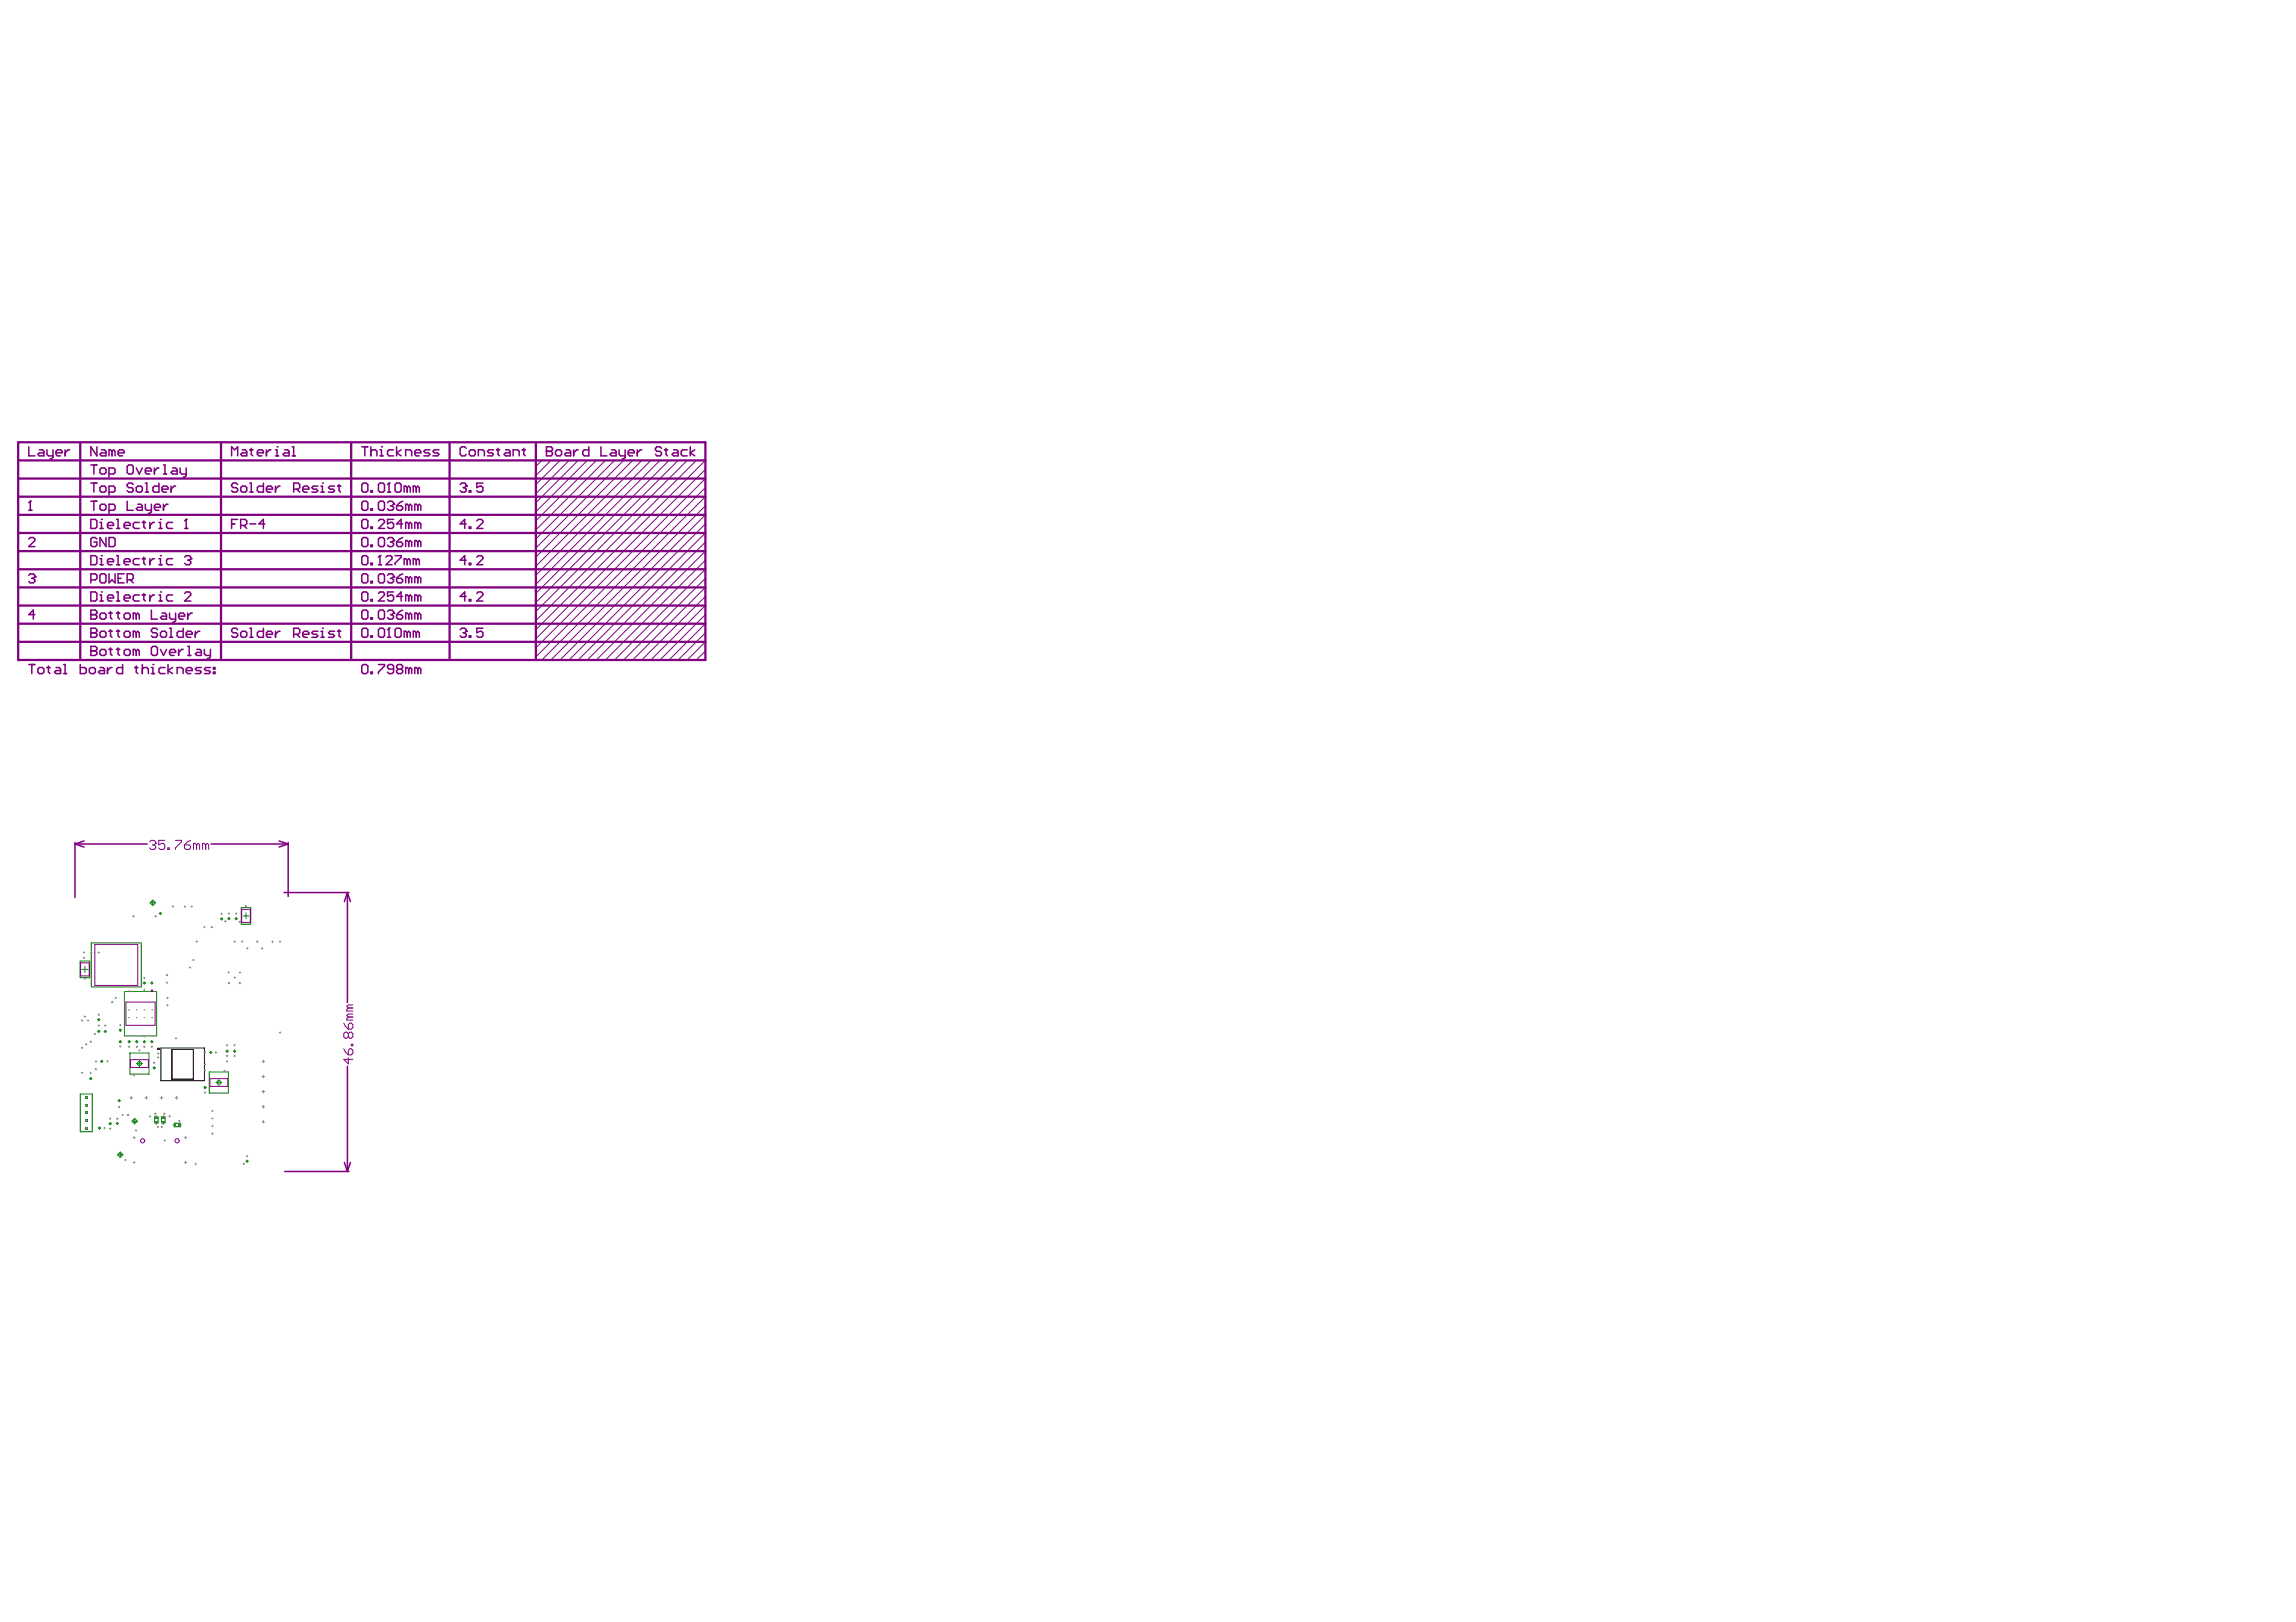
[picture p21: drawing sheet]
<svg xmlns="http://www.w3.org/2000/svg" width="297mm" height="210mm" viewBox="0 0 297 210" stroke-linecap="round" stroke-linejoin="round" font-family="sans-serif">
<path d="M20.8 135.6h5.6v4.3h-5.6z" fill="none" stroke="#000" stroke-width=".13"/>
<g fill="#008000">
<path d="M20.9 145.1h.4v.2h-.4z"/>
<path d="M20.9 144.6h.4v.2h-.4z"/>
<path d="M20 145.1h.4v.2h-.4z"/>
<path d="M20 144.6h.4v.2h-.4z"/>
<path d="M11 145.8h.3v.3h-.3z"/>
<path d="M11 144.8h.3v.4h-.3z"/>
<path d="M11 143.9h.3v.3h-.3z"/>
<path d="M11 142.9h.3v.3h-.3z"/>
<path d="M11 141.9h.3v.3h-.3z"/>
<path d="M22.6 145.4h.2v.4h-.2z"/>
<path d="M23.1 145.4h.2v.4h-.2z"/>
<circle cx="20.9" cy="144.5" r=".05"/>
<circle cx="20" cy="144.5" r=".05"/>
<circle cx="11.9" cy="146.5" r=".05"/>
<circle cx="23.3" cy="145.4" r=".05"/>
</g>
<g fill="none" stroke="#008000" stroke-width=".13">
<path d="M19.4 116.8h.8M19.8 116.4v.8M20.6 118.2h.3M20.8 118.1v.3M28.5 118.9h.3M28.7 118.8v.3M29.5 118.9h.3M29.6 118.7v.3M30.4 118.9h.3M30.5 118.7v.3M31.2 117.4h1.2v2.2h-1.2zM31.4 118.5h.8"/>
<path d="M31.8 118.1v.8M10.4 124.4h1.2v2.1h-1.2zM10.6 125.4h.8M11 125.1v.7M11.6 139.6h.3M11.7 139.4v.3M11.8 122h6.5v5.7h-6.5zM12.6 132h.3M12.6 133.5h.3M12.8 131.8v.3M12.8 133.3v.3M13 137.4h.3"/>
<path d="M13.2 137.2v.3M13.5 133.5h.3M13.6 133.3v.3M15.4 134.8h.3M15.4 133.3h.3M15.6 134.7v.3M15.6 133.2v.3M16.1 128.3h4.2v5.8h-4.2zM16.6 134.8h.3M16.7 134.7v.3M16.8 136.3h2.5v2.7h-2.5zM17.5 134.8h.3"/>
<path d="M17.7 137.6h.7M17.7 134.7v.3M18 137.3v.7M18.5 127.2h.3M18.5 134.8h.3M18.7 127.1v.3M18.7 134.7v.3M19.5 127.2h.3M19.5 134.8h.3M19.6 127.1v.3M19.6 134.7v.3M19.8 138.2h.3"/>
<path d="M19.9 138v.4M27.1 138.7h2.4v2.8h-2.4zM27.1 136.2h.3M27.3 136v.4M28.3 139.7v.8M29.2 136h.3M29.4 135.9v.3M30.2 136h.3M30.4 135.9v.3M10.4 141.6h1.5v4.9h-1.5zM12.7 146h.3M12.9 145.8v.3"/>
<path d="M14.1 145.4h.3M14.3 145.3v.3M15 145.4h.3M15.2 145.2v.3M15.2 149.4h.7M15.3 142.4h.3M15.4 142.3v.3M15.6 149v.8M17 145.1h.8M17.4 144.7v.8M20 144.5h.5v.8h-.5zM20.9 144.5h.5v.8h-.5z"/>
<path d="M22.5 145.4h.8v.4h-.8zM26.4 140.7h.3M26.5 140.6v.3M27.9 140.1h.8M31.8 150.3h.3M32 150.1v.3"/>
<circle cx="19.8" cy="116.8" r=".27"/>
<circle cx="20.8" cy="118.2" r=".1"/>
<circle cx="28.7" cy="118.9" r=".1"/>
<circle cx="29.6" cy="118.9" r=".1"/>
<circle cx="30.6" cy="118.9" r=".1"/>
<circle cx="11.7" cy="139.6" r=".1"/>
<circle cx="12.8" cy="132" r=".1"/>
<circle cx="12.8" cy="133.5" r=".1"/>
<circle cx="13.2" cy="137.4" r=".1"/>
<circle cx="13.6" cy="133.5" r=".1"/>
<circle cx="15.6" cy="134.8" r=".1"/>
<circle cx="15.6" cy="133.3" r=".1"/>
<circle cx="16.7" cy="134.8" r=".1"/>
<circle cx="17.7" cy="134.8" r=".1"/>
<circle cx="18" cy="137.6" r=".27"/>
<circle cx="18.7" cy="127.2" r=".1"/>
<circle cx="18.7" cy="134.8" r=".1"/>
<circle cx="19.6" cy="127.2" r=".1"/>
<circle cx="19.6" cy="134.8" r=".1"/>
<circle cx="19.9" cy="138.2" r=".1"/>
<circle cx="27.3" cy="136.2" r=".1"/>
<circle cx="29.4" cy="136" r=".1"/>
<circle cx="30.4" cy="136" r=".1"/>
<circle cx="12.9" cy="146" r=".1"/>
<circle cx="14.3" cy="145.4" r=".1"/>
<circle cx="15.2" cy="145.4" r=".1"/>
<circle cx="15.4" cy="142.4" r=".1"/>
<circle cx="15.6" cy="149.4" r=".27"/>
<circle cx="17.4" cy="145.1" r=".27"/>
<circle cx="26.5" cy="140.7" r=".1"/>
<circle cx="28.3" cy="140.1" r=".27"/>
<circle cx="32" cy="150.3" r=".1"/>
</g>
<path d="M31.3 117.7h1.1v1.7h-1.1zM10.4 124.6h1.1v1.7h-1.1zM12.3 122.2h5.5v5.3h-5.5zM16.3 129.7h3.8v3h-3.8zM16.9 137.1h2.3v1h-2.3zM27.2 139.6h2.3v1h-2.3z" fill="none" stroke="#800080" stroke-width=".13"/>
<circle cx="19.7" cy="128.2" r=".08" fill="none" stroke="#800080" stroke-width=".15"/>
<g fill="#008080">
<path d="M21.1 145.3h.1v.3h-.1z"/>
<path d="M21 145.4h.3v.1h-.3z"/>
<path d="M21.1 144.3h.1v.3h-.1z"/>
<path d="M20.2 145.3h.1v.3h-.1z"/>
<path d="M20.1 145.4h.3v.1h-.3z"/>
<path d="M20.2 144.3h.1v.3h-.1z"/>
<path d="M22.3 145.6h.3h-.3z"/>
<path d="M22.4 145.4h.1v.3h-.1z"/>
<path d="M23.3 145.5h.3v.1h-.3z"/>
</g>
<path d="M22.2 135.8h2.8v3.9h-2.8z" fill="none" stroke="#000" stroke-width=".13"/>
<circle cx="20.5" cy="135.7" r=".08" fill="none" stroke="#000" stroke-width=".15"/>
<g fill="none" stroke="#800080" stroke-width=".2">
<path d="M3.7 57.8v1.2h.8M5.1 58.2h.4l.2 .2v.6h-.6l-.2-.2 .2-.2h.6M6.1 58.2v.6l.2 .2h.6M6.9 58.2v1l-.2 .2h-.2M7.2 58.6h.8v-.2l-.2-.2h-.4l-.2 .2v.4l.2 .2h.4M8.4 58.2v.8M9 58.2h-.2l-.4 .4M12.5 57.8v1.2l-.7-1.2v1.2M13.1 58.2h.4l.2 .2v.6h-.6l-.2-.2 .2-.2h.6M14.5 58.4l-.2-.2h-.2v.8M14.5 58.4l.2-.2 .2 .2v.6M14.5 58.4v.6"/>
<path d="M15.3 58.6h.8v-.2l-.2-.2h-.4l-.2 .2v.4l.2 .2h.4M30 59v-1.2l.4 .4 .3-.4v1.2M31.3 58.2h.4l.2 .2v.6h-.6l-.2-.2 .2-.2h.6M32.3 58.2h.4M32.5 58v.8l.2 .2M33.3 58.6h.8v-.2l-.2-.2h-.4l-.2 .2v.4l.2 .2h.4M34.5 58.2v.8M35.1 58.2h-.2l-.4 .4M35.6 59h.4M35.6 58.2h.2v.8M35.8 57.8h.1M36.8 58.2h.4l.2 .2v.6h-.6l-.2-.2 .2-.2h.6"/>
<path d="M37.8 59h.4M37.8 57.8h.2v1.2M46.8 57.8h.8M47.2 57.8v1.2M48 58.4l.2-.2h.4l.2 .2v.6M48 57.8v1.2M49.2 59h.3M49.2 58.2h.2v.8M49.4 57.8h.1M50.9 58.2h-.6l-.2 .2v.4l.2 .2h.6M51.3 57.8v1.2M51.9 58.2l-.6 .4 .6 .4"/>
<path d="M52.5 59v-.8h.6l.2 .2v.6M53.7 58.6h.7v-.2l-.2-.2h-.3l-.2 .2v.4l.2 .2h.3M55.6 58.2h-.6l-.2 .2 .2 .2h.4l.2 .2-.2 .2h-.6M56.8 58.2h-.6l-.2 .2 .2 .2h.4l.2 .2-.2 .2h-.6M60.3 58l-.2-.2h-.4l-.2 .2v.8l.2 .2h.4l.2-.2M60.7 58.4l.2-.2h.4l.2 .2v.4l-.2 .2h-.4l-.2-.2zM61.9 59v-.8h.6l.2 .2v.6M63.8 58.2h-.5l-.2 .2 .2 .2h.3l.2 .2-.2 .2h-.5M64.2 58.2h.4M64.4 58v.8l.2 .2M65.4 58.2h.4l.2 .2v.6h-.6l-.2-.2 .2-.2h.6M66.4 59v-.8h.6l.2 .2v.6"/>
<path d="M67.6 58.2h.4M67.8 58v.8l.2 .2M70.7 58.4h.1M70.7 57.8h.6l.2 .2v.2l-.2 .2 .2 .2v.2l-.2 .2h-.6zM70.7 58.4h.6M71.9 58.4l.2-.2h.4l.2 .2v.4l-.2 .2h-.4l-.2-.2zM73.2 58.2h.4l.2 .2v.6h-.6l-.2-.2 .2-.2h.6M74.2 58.2v.8M74.8 58.2h-.2l-.4 .4M76.2 57.8v1.2h-.6l-.2-.2v-.4l.2-.2h.6M77.7 57.8v1.2h.8M79.1 58.2h.4l.2 .2v.6h-.6l-.2-.2 .2-.2h.6"/>
<path d="M80.1 58.2v.6l.2 .2h.6M80.9 58.2v1l-.2 .2h-.2M81.3 58.6h.8v-.2l-.2-.2h-.4l-.2 .2v.4l.2 .2h.4M82.4 58.2v.8M83 58.2h-.2l-.4 .4M85.6 58l-.2-.2h-.4l-.2 .2v.2l.2 .2h.4l.2 .2v.2l-.2 .2h-.4l-.2-.2M86 58.2h.4M86.2 58v.8l.2 .2M87.1 58.2h.4l.2 .2v.6h-.6l-.2-.2 .2-.2h.6M88.9 58.2h-.6l-.2 .2v.4l.2 .2h.6M89.3 57.8v1.2M89.9 58.2l-.6 .4 .6 .4"/>
<path d="M3.7 66h.4M3.7 69.8l.2-.2h.4l.2 .2v.2l-.8 .7h.8M3.7 74.5l.2-.2h.4l.2 .2v.1M3.9 64.9h.1M3.9 64.9v1.1M3.9 64.9l-.2 .2M4.1 74.8h.2M4.3 74.8l.2 .2v.2l-.2 .2h-.4l-.2-.2M4.5 74.6h.1M4.5 79.5h-.8l.6-.5v1.1M4.5 74.6l-.2 .2M11.8 79.5h.1"/>
<path d="M11.8 62.5h.7M11.8 67.2h.5l.2 .2v.8l-.2 .2h-.5zM11.8 71.9h.5l.2 .2v.8l-.2 .2h-.5zM11.8 76.6h.5l.2 .2v.8l-.2 .2h-.5zM11.8 64.9h.7M11.8 75h.5l.2-.2v-.3l-.2-.2h-.5v1.1M11.8 79h.5l.2 .1v.2l-.2 .2 .2 .2v.2l-.2 .2h-.5zM11.8 79.5h.5M11.8 60.2h.7M12.1 60.2v1.1M12.1 62.5v1.2M12.1 64.9v1.1"/>
<path d="M12.5 69.8l-.2-.2h-.4l-.1 .2v.7l.1 .2h.4l.2-.2v-.4h-.4M12.9 63.1l.2-.2h.4l.2 .2v.4l-.2 .2h-.4l-.2-.2zM12.9 68.4h.4M12.9 73.1h.4M12.9 77.8h.4M12.9 65.5l.2-.2h.4l.2 .2v.3l-.2 .2h-.4l-.2-.2zM12.9 67.6h.2v.8M12.9 72.3h.2v.8M12.9 74.5l.2-.2h.4l.2 .2v.7l-.2 .2h-.4l-.2-.2zM12.9 77h.2v.8M12.9 79.5l.2-.2h.4l.2 .2v.4l-.2 .2h-.4l-.2-.2zM12.9 60.8l.2-.2h.4l.2 .2v.3l-.2 .2h-.4l-.2-.2z"/>
<path d="M13.1 67.2h.1M13.1 71.9h.1M13.1 76.6h.1M13.7 69.6v1.1l-.8-1.1v1.1M13.9 68h.8v-.2l-.2-.2h-.4l-.2 .2v.4l.2 .2h.4M13.9 72.7h.8v-.2l-.2-.2h-.4l-.2 .2v.4l.2 .2h.4M13.9 77.4h.8v-.2l-.2-.2h-.4l-.2 .2v.4l.2 .2h.4M14.1 63.7h.6l.2-.2v-.4l-.2-.2h-.6v1.2M14.1 66h.6l.2-.2v-.3l-.2-.2h-.6v1.1M14.1 69.6h.6l.2 .2v.7l-.2 .2h-.6zM14.1 79.3h.4M14.1 61.3h.6l.2-.2v-.3l-.2-.2h-.6v1.1"/>
<path d="M14.1 74.3v1.1l.4-.4 .4 .4v-1.1M14.3 79.1v.8l.2 .2M15.1 68.4h.4M15.1 67.2h.2v1.2M15.1 73.1h.4M15.1 71.9h.2v1.2M15.1 77.8h.4M15.1 76.6h.2v1.2M15.1 79.3h.4M15.3 74.8h.4M15.3 79.1v.8l.2 .2M16.1 68h.7v-.2l-.2-.2h-.3l-.2 .2v.4l.2 .2h.3"/>
<path d="M16.1 72.7h.7v-.2l-.2-.2h-.3l-.2 .2v.4l.2 .2h.3M16.1 77.4h.7v-.2l-.2-.2h-.3l-.2 .2v.4l.2 .2h.3M16.1 74.3h-.8v1.1h.8M16.1 79.5l.2-.2h.3l.2 .2v.4l-.2 .2h-.3l-.2-.2zM16.5 64.9v1.1h.7M16.5 75h.5l.2-.2v-.3l-.2-.2h-.5v1.1M16.5 60.4l.1-.2h.4l.2 .2v.7l-.2 .2h-.4l-.1-.2zM16.8 75l.4 .4M17.2 62.7l-.2-.2h-.4l-.1 .2v.2l.1 .2h.4l.2 .2v.2l-.2 .2h-.4l-.1-.2M17.6 63.1l.2-.2h.4l.2 .2v.4l-.2 .2h-.4l-.2-.2zM17.6 79.5v.6M17.6 79.5l-.2-.2h-.2v.8"/>
<path d="M17.6 60.6l.4 .7 .4-.7M17.6 79.5l.2-.2 .2 .2v.6M17.8 65.3h.4l.2 .2v.5h-.6l-.2-.2 .2-.2h.6M18 67.6h-.6l-.2 .2v.4l.2 .2h.6M18 72.3h-.6l-.2 .2v.4l.2 .2h.6M18 77h-.6l-.2 .2v.4l.2 .2h.6M18.4 67.6h.4M18.4 72.3h.4M18.4 77h.4M18.6 67.4v.8l.2 .2M18.6 72.1v.8l.2 .2M18.6 76.8v.8l.2 .2"/>
<path d="M18.8 62.5h.2v1.2M18.8 63.7h.4M18.8 65.3v.5l.2 .2h.6M18.8 61h.8v-.2l-.2-.2h-.4l-.2 .2v.3l.2 .2h.4M19.4 67.6v.8M19.4 72.3v.8M19.4 77v.8M19.6 79v1.1h.8M19.6 65.3v.9l-.2 .2h-.2M20 65.6h.8v-.1l-.2-.2h-.4l-.2 .2v.3l.2 .2h.4M20 67.6h-.2l-.4 .4M20 72.3h-.2l-.4 .4"/>
<path d="M20 77h-.2l-.4 .4M20 60.6v.7M20.6 62.5v1.2h-.6l-.2-.2v-.4l.2-.2h.6M20.6 68.4h.4M20.6 73.1h.4M20.6 77.8h.4M20.6 67.6h.2v.8M20.6 72.3h.2v.8M20.6 77h.2v.8M20.6 60.6h-.2l-.4 .4M20.8 67.2h.1M20.8 71.9h.1"/>
<path d="M20.8 76.6h.1M21 79.3h.3l.2 .2v.6h-.5l-.2-.2 .2-.2h.5M21 63.3h.7v-.2l-.2-.2h-.3l-.2 .2v.4l.2 .2h.3M21.2 60.2h.1v1.1M21.2 61.3h.3M21.2 65.3v.7M21.7 65.3h-.2l-.3 .3M21.9 79.3v.6l.2 .2h.6M22.1 62.9v.8M22.3 60.6h.4l.2 .2v.5h-.6l-.2-.2 .2-.1h.6M22.3 67.6h-.6l-.2 .2v.4l.2 .2h.6M22.3 72.3h-.6l-.2 .2v.4l.2 .2h.6"/>
<path d="M22.3 77h-.6l-.2 .2v.4l.2 .2h.6M22.7 62.9h-.2l-.4 .4M22.7 79.3v1l-.2 .2h-.2M23.1 79.7h.8v-.2l-.2-.2h-.4l-.2 .2v.4l.2 .2h.4M23.3 60.6v.5l.2 .2h.6M23.9 76.8l.2-.2h.4l.2 .2v.2l-.8 .8h.8M23.9 68.4h.4M23.9 72.1l.2-.2h.4l.2 .2v.2M24.1 67.2h.1M24.1 60.6v.9l-.2 .2h-.2M24.1 67.2v1.2M24.1 67.2l-.2 .2"/>
<path d="M24.3 72.5h.2M24.3 79.3v.8M24.5 72.5l.2 .2v.2l-.2 .2h-.4l-.2-.2M24.7 72.3h.1M24.7 72.3l-.2 .2M24.9 79.3h-.2l-.4 .4M30 67.8h.4M30.7 62.7l-.1-.2h-.4l-.2 .2v.2l.2 .2h.4l.1 .2v.2l-.1 .2h-.4l-.2-.2M30.7 67.2h-.7v1.2M31.1 68h.6l.2-.2v-.4l-.2-.2h-.6v1.2M31.1 63.1l.2-.2h.4l.2 .2v.4l-.2 .2h-.4l-.2-.2zM31.5 68l.4 .4"/>
<path d="M32.3 62.5h.2v1.2M32.3 63.7h.4M32.3 67.8h.8M34.1 62.5v1.2h-.6l-.2-.2v-.4l.2-.2h.6M34.3 67.8h-.8l.6-.6v1.2M34.5 63.3h.8v-.2l-.2-.2h-.4l-.2 .2v.4l.2 .2h.4M35.6 62.9v.8M36.2 62.9h-.2l-.4 .4M38 63.3h.6l.2-.2v-.4l-.2-.2h-.6v1.2M38.4 63.3l.4 .4M39.2 63.3h.8v-.2l-.2-.2h-.4l-.2 .2v.4l.2 .2h.4M41.1 62.9h-.6l-.2 .2 .2 .2h.4l.2 .2-.2 .2h-.6"/>
<path d="M41.5 63.7h.4M41.5 62.9h.2v.8M41.7 62.5h.1M43.3 62.9h-.6l-.2 .2 .2 .2h.4l.2 .2-.2 .2h-.6M43.7 62.9h.4M43.9 62.7v.8l.2 .2M46.8 62.7l.2-.2h.4l.2 .2v.8l-.2 .2h-.4l-.2-.2zM46.8 79.1l.2-.1h.4l.2 .1v.8l-.2 .2h-.4l-.2-.2zM46.8 67.4l.2-.2h.4l.2 .2v.8l-.2 .2h-.4l-.2-.2zM46.8 72.1l.2-.2h.4l.2 .2v.8l-.2 .2h-.4l-.2-.2zM46.8 76.8l.2-.2h.4l.2 .2v.8l-.2 .2h-.4l-.2-.2zM46.8 65.1l.2-.2h.4l.2 .2v.7l-.2 .2h-.4l-.2-.2z"/>
<path d="M46.8 69.8l.2-.2h.4l.2 .2v.7l-.2 .2h-.4l-.2-.2zM46.8 74.5l.2-.2h.4l.2 .2v.7l-.2 .2h-.4l-.2-.2zM48 63.5h.2v.2h-.2zM48 68.2h.2v.2h-.2zM48 72.9h.2v.2h-.2zM48 77.6h.2v.2h-.2zM48 65.8h.2v.2h-.2zM48 70.5h.2v.2h-.2zM48 75.2h.2v.2h-.2zM48 79.9h.2v.2h-.2zM49 79.1l.2-.1h.3l.2 .1v.8l-.2 .2h-.3l-.2-.2zM49 62.7l.2-.2h.3l.2 .2v.8l-.2 .2h-.3l-.2-.2z"/>
<path d="M49 67.4l.2-.2h.3l.2 .2v.2l-.7 .8h.7M49 73.1h.4M49 76.8l.2-.2h.3l.2 .2v.2l-.7 .8h.7M49 69.8l.2-.2h.3l.2 .2v.7l-.2 .2h-.3l-.2-.2zM49 65.1l.2-.2h.3l.2 .2v.7l-.2 .2h-.3l-.2-.2zM49 74.5l.2-.2h.3l.2 .2v.7l-.2 .2h-.3l-.2-.2zM49.2 71.9h.1M49.2 71.9v1.2M49.2 71.9l-.2 .2M49.9 72.1l.2-.2h.4l.2 .2v.2l-.8 .8h.8M50.1 63.7h.4M50.1 65.1l.2-.2h.4l.2 .2v.2"/>
<path d="M50.1 69.8l.2-.2h.4l.2 .2v.2M50.1 74.5l.2-.2h.4l.2 .2v.1M50.1 79.1l.2-.1h.4l.2 .1v.2M50.3 62.5h.1M50.3 62.5v1.2M50.3 62.5l-.2 .2M50.5 65.5h.2M50.5 70.1h.2M50.5 74.8h.2M50.5 79.5h.2M50.7 65.5l.2 .1v.2l-.2 .2h-.4l-.2-.2M50.7 70.1l.2 .2v.2l-.2 .2h-.4l-.2-.2"/>
<path d="M50.7 74.8l.2 .2v.2l-.2 .2h-.4l-.2-.2M50.7 79.5l.2 .2v.2l-.2 .2h-.4l-.2-.2M50.9 65.3h.1M50.9 70h.1M50.9 74.6h.1M50.9 79.3h.1M50.9 79.3l-.2 .2M50.9 67.2h-.8v.6l.4-.2h.2l.2 .2v.4l-.2 .2h-.4l-.2-.2M50.9 76.6h-.8v.6l.6-.2 .2 .2v.4l-.2 .2h-.4l-.2-.2M50.9 65.3l-.2 .2M50.9 70l-.2 .1M50.9 74.6l-.2 .2"/>
<path d="M51.1 62.7l.2-.2h.4l.2 .2v.8l-.2 .2h-.4l-.2-.2zM51.1 71.9h.8v.2l-.8 .8v.2M51.3 74.8h.6l.2 .2v.2l-.2 .2h-.4l-.2-.2zM51.3 79.5h.6l.2 .2v.2l-.2 .2h-.4l-.2-.2zM51.3 70.1h.6l.2 .2v.2l-.2 .2h-.4l-.2-.2zM51.3 65.5h.6l.2 .1v.2l-.2 .2h-.4l-.2-.2zM52.1 67.8h-.8l.6-.6v1.2M52.1 77.2h-.8l.6-.6v1.2M52.1 64.9l-.4 .2-.4 .4M52.1 69.6l-.4 .2-.4 .3M52.1 74.3l-.4 .2-.4 .3M52.1 79l-.4 .1-.4 .4"/>
<path d="M52.7 63.1l-.2-.2h-.2v.8M52.7 72.5l-.2-.2h-.2v.8M52.7 63.1v.6M52.7 72.5v.6M52.7 63.1l.2-.2 .2 .2v.6M52.7 72.5l.2-.2 .2 .2v.6M52.9 77.2l.2-.2 .2 .2v.6M52.9 67.8l.2-.2 .2 .2v.6M52.9 70.1l.2-.1 .2 .1v.6M52.9 65.5l-.2-.2h-.2v.7M52.9 67.8l-.2-.2h-.2v.8M52.9 70.1l-.2-.1h-.2v.7"/>
<path d="M52.9 74.8l-.2-.2h-.2v.8M52.9 77.2l-.2-.2h-.2v.8M52.9 79.5l-.2-.2h-.2v.8M52.9 65.5v.5M52.9 67.8v.6M52.9 70.1v.6M52.9 74.8v.6M52.9 77.2v.6M52.9 79.5v.6M52.9 65.5l.2-.2 .2 .2v.5M52.9 74.8l.2-.2 .2 .2v.6M52.9 79.5l.2-.2 .2 .2v.6"/>
<path d="M53.9 63.1l-.2-.2h-.2v.8M53.9 72.5l-.2-.2h-.2v.8M53.9 63.1v.6M53.9 72.5v.6M53.9 63.1l.2-.2 .1 .2v.6M53.9 72.5l.2-.2 .1 .2v.6M54.1 70.1l.1-.1 .2 .1v.6M54.1 65.5l-.2-.2h-.2v.7M54.1 67.8l-.2-.2h-.2v.8M54.1 70.1l-.2-.1h-.2v.7M54.1 74.8l-.2-.2h-.2v.8M54.1 77.2l-.2-.2h-.2v.8"/>
<path d="M54.1 79.5l-.2-.2h-.2v.8M54.1 65.5v.5M54.1 67.8v.6M54.1 70.1v.6M54.1 74.8v.6M54.1 77.2v.6M54.1 79.5v.6M54.1 65.5l.1-.2 .2 .2v.5M54.1 67.8l.1-.2 .2 .2v.6M54.1 74.8l.1-.2 .2 .2v.6M54.1 77.2l.1-.2 .2 .2v.6M54.1 79.5l.1-.2 .2 .2v.6"/>
<path d="M59.5 62.7l.2-.2h.4l.2 .2v.2M59.9 63.1h.2M60.1 63.1l.2 .2v.2l-.2 .2h-.4l-.2-.2M60.3 62.9h.1M60.3 62.9l-.2 .2M60.3 67.8h-.8l.6-.6v1.2M60.3 72.5h-.8l.6-.6v1.2M60.3 77.2h-.8l.6-.6v1.2M60.7 63.5h.2v.2h-.2zM60.7 68.2h.2v.2h-.2zM60.7 72.9h.2v.2h-.2zM60.7 77.6h.2v.2h-.2z"/>
<path d="M61.7 72.1l.2-.2h.4l.2 .2v.2l-.8 .8h.8M61.7 67.4l.2-.2h.4l.2 .2v.2l-.8 .8h.8M61.7 76.8l.2-.2h.4l.2 .2v.2l-.8 .8h.8M62.5 62.5h-.8v.6l.4-.2h.2l.2 .2v.4l-.2 .2h-.4l-.2-.2M3.7 86h.8M4.1 86v1.2M4.9 86.6l.2-.2h.4l.2 .2v.4l-.2 .2h-.4l-.2-.2zM6.1 86.4h.4M6.3 86.2v.8l.2 .2M7.2 86.4h.4l.2 .2v.6h-.6l-.1-.2 .1-.2h.6M8.2 86h.2v1.2M8.2 87.2h.4"/>
<path d="M10.4 86v1.2h.6l.2-.2v-.4l-.2-.2h-.6M11.6 86.6l.2-.2h.3l.2 .2v.4l-.2 .2h-.3l-.2-.2zM11.8 81.9h.1M11.8 84.2h.1M11.8 83.6h.5l.2 .2v.2l-.2 .2 .2 .2v.2l-.2 .2h-.5zM11.8 81.3h.5l.2 .2v.2l-.2 .2 .2 .2v.2l-.2 .2h-.5zM11.8 81.9h.5M11.8 84.2h.5M12.9 86.4h.4l.2 .2v.6h-.6l-.2-.2 .2-.2h.6M12.9 81.9l.2-.2h.4l.2 .2v.4l-.2 .2h-.4l-.2-.2zM12.9 84.2l.2-.2h.4l.2 .2v.4l-.2 .2h-.4l-.2-.2zM13.9 86.4v.8"/>
<path d="M14.1 81.7h.4M14.1 84h.4M14.3 81.5v.8l.2 .2M14.3 83.8v.8l.2 .2M14.5 86.4h-.2l-.4 .4M15.1 81.7h.4M15.1 84h.4M15.3 83.8v.8l.2 .2M15.3 81.5v.8l.2 .2M15.9 86v1.2h-.6l-.2-.2v-.4l.2-.2h.6M16.1 81.9l.2-.2h.3l.2 .2v.4l-.2 .2h-.3l-.2-.2zM16.1 84.2l.2-.2h.3l.2 .2v.4l-.2 .2h-.3l-.2-.2z"/>
<path d="M17.4 86.4h.4M17.6 86.2v.8l.2 .2M17.6 81.9v.6M17.6 84.2v.6M17.6 81.9l-.2-.2h-.2v.8M17.6 84.2l.2-.2 .2 .2v.6M17.6 84.2l-.2-.2h-.2v.8M17.6 81.9l.2-.2 .2 .2v.6M18.4 86.6l.2-.2h.4l.2 .2v.6M18.4 86v1.2M19.6 87.2h.4M19.6 86.4h.2v.8"/>
<path d="M19.6 83.8l.2-.2h.4l.2 .2v.8l-.2 .2h-.4l-.2-.2zM19.8 86h.1M20.4 81.5l-.2-.2h-.4l-.2 .2v.2l.2 .2h.4l.2 .2v.2l-.2 .2h-.4l-.2-.2M20.8 81.9l.2-.2h.3l.2 .2v.4l-.2 .2h-.3l-.2-.2zM20.8 84l.4 .8 .3-.8M21.3 86.4h-.5l-.2 .2v.4l.2 .2h.5M21.7 86v1.2M21.9 81.3h.2v1.2M21.9 82.5h.4M21.9 84.4h.8v-.2l-.2-.2h-.4l-.2 .2v.4l.2 .2h.4M22.3 86.4l-.6 .4 .6 .4M22.9 87.2v-.8h.6l.2 .2v.6"/>
<path d="M23.1 84v.8M23.7 81.3v1.2h-.6l-.2-.2v-.4l.2-.2h.6M23.7 84h-.2l-.4 .4M24.1 86.8h.8v-.2l-.2-.2h-.4l-.2 .2v.4l.2 .2h.4M24.1 82.1h.8v-.2l-.2-.2h-.4l-.2 .2v.4l.2 .2h.4M24.3 84.8h.4M24.3 83.6h.2v1.2M25.3 81.7v.8M25.5 84h.4l.1 .2v.6h-.5l-.2-.2 .2-.2h.5M25.9 81.7h-.2l-.4 .4M26 86.4h-.5l-.2 .2 .2 .2h.4l.1 .2-.1 .2h-.6M26.4 84v.6l.2 .2h.6"/>
<path d="M27.2 86.4h-.6l-.2 .2 .2 .2h.4l.2 .2-.2 .2h-.6M27.2 84v1l-.2 .2h-.2M27.6 87h.2v.2h-.2zM27.6 86.4h.2v.2h-.2zM30.7 81.5l-.1-.2h-.4l-.2 .2v.2l.2 .2h.4l.1 .2v.2l-.1 .2h-.4l-.2-.2M31.1 81.9l.2-.2h.4l.2 .2v.4l-.2 .2h-.4l-.2-.2zM32.3 81.3h.2v1.2M32.3 82.5h.4M34.1 81.3v1.2h-.6l-.2-.2v-.4l.2-.2h.6M34.5 82.1h.8v-.2l-.2-.2h-.4l-.2 .2v.4l.2 .2h.4M35.6 81.7v.8M36.2 81.7h-.2l-.4 .4"/>
<path d="M38 82.1h.6l.2-.2v-.4l-.2-.2h-.6v1.2M38.4 82.1l.4 .4M39.2 82.1h.8v-.2l-.2-.2h-.4l-.2 .2v.4l.2 .2h.4M41.1 81.7h-.6l-.2 .2 .2 .2h.4l.2 .2-.2 .2h-.6M41.5 82.5h.4M41.5 81.7h.2v.8M41.7 81.3h.1M43.3 81.7h-.6l-.2 .2 .2 .2h.4l.2 .2-.2 .2h-.6M43.7 81.7h.4M43.9 81.5v.8l.2 .2M46.8 86.2l.2-.2h.4l.2 .2v.8l-.2 .2h-.4l-.2-.2zM46.8 81.5l.2-.2h.4l.2 .2v.8l-.2 .2h-.4l-.2-.2z"/>
<path d="M48 87h.2v.2h-.2zM48 82.3h.2v.2h-.2zM49 86h.7v.2l-.7 .8v.2M49 81.5l.2-.2h.3l.2 .2v.8l-.2 .2h-.3l-.2-.2zM50.1 82.5h.4M50.3 81.3h.1M50.3 81.3v1.2M50.3 81.3l-.2 .2M50.9 86.6h-.6l-.2-.2v-.2l.2-.2h.4l.2 .2v.8l-.2 .2h-.4l-.2-.2M51.1 81.5l.2-.2h.4l.2 .2v.8l-.2 .2h-.4l-.2-.2zM51.5 86.6l-.2-.2v-.2l.2-.2h.4l.2 .2v.2l-.2 .2M51.5 86.6l-.2 .2v.2l.2 .2h.4l.2-.2v-.2l-.2-.2"/>
<path d="M51.5 86.6h.4M52.7 81.9l-.2-.2h-.2v.8M52.7 81.9v.6M52.7 81.9l.2-.2 .2 .2v.6M52.9 86.6l-.2-.2h-.2v.8M52.9 86.6l.2-.2 .2 .2v.6M52.9 86.6v.6M53.9 81.9l-.2-.2h-.2v.8M53.9 81.9v.6M53.9 81.9l.2-.2 .1 .2v.6M54.1 86.6l-.2-.2h-.2v.8M54.1 86.6v.6"/>
<path d="M54.1 86.6l.1-.2 .2 .2v.6M59.5 81.5l.2-.2h.4l.2 .2v.2M59.9 81.9h.2M60.1 81.9l.2 .2v.2l-.2 .2h-.4l-.2-.2M60.3 81.7h.1M60.3 81.7l-.2 .2M60.7 82.3h.2v.2h-.2zM62.5 81.3h-.8v.6l.4-.2h.2l.2 .2v.4l-.2 .2h-.4l-.2-.2M9.7 109.2l1.2 .4M9.7 109.2h9.3M9.7 109v7.1M10.9 108.8l-1.2 .4"/>
<path d="M27.3 109.2h10M36.1 108.8l1.2 .4M36.8 115.5h8.3M37.3 109.2l-1.2 .4M37.3 109v7M44.9 115.5l.4 1.2M44.9 115.5l-.3 1.2M44.9 115.5v14.2M44.9 138v13.6M36.8 151.6h8.3M44.6 150.4l.3 1.2M45.3 150.4l-.4 1.2"/>
</g>
<g fill="none" stroke="#800080" stroke-width=".29">
<path d="M2.4 57.2h88.9v28.2h-88.9zM2.4 59.6h88.9M10.4 57.2v28.2M28.6 57.2v28.2M45.4 57.2v28.2M58.2 57.2v28.2M69.3 57.2v28.2M2.4 61.9h88.9M2.4 64.3h88.9M2.4 66.6h88.9M2.4 69h88.9M2.4 71.3h88.9"/>
<path d="M2.4 73.7h88.9M2.4 76h88.9M2.4 78.4h88.9M2.4 80.7h88.9M2.4 83.1h88.9"/>
</g>
<g fill="none" stroke="#800080" stroke-width=".13">
<path d="M70.1 59.6l-.8 .8M71.3 59.6l-2 1.9M72.5 59.6l-3.2 3.1M73.6 59.6l-4.3 4.3M74.8 59.6l-5.5 5.5M76 59.6l-6.7 6.6M77.2 59.6l-7.9 7.8M78.3 59.6l-9 9M79.5 59.6l-10.2 10.1M80.7 59.6l-11.4 11.3M81.9 59.6l-12.6 12.5M83 59.6l-13.7 13.7"/>
<path d="M84.2 59.6l-14.9 14.8M85.4 59.6l-16.1 16M86.6 59.6l-17.3 17.2M87.7 59.6l-18.4 18.4M88.9 59.6l-19.6 19.5M90.1 59.6l-20.8 20.7M91.3 59.6l-22 21.9M91.3 60.8l-22 21.9M91.3 61.9l-22 21.9M91.3 63.1l-22 21.9M91.3 64.3l-21.2 21.1M91.3 65.5l-20 19.9"/>
<path d="M91.3 66.6l-18.8 18.8M91.3 67.8l-17.7 17.6M91.3 69l-16.5 16.4M91.3 70.1l-15.3 15.3M91.3 71.3l-14.1 14.1M91.3 72.5l-13 12.9M91.3 73.7l-11.8 11.7M91.3 74.8l-10.6 10.6M91.3 76l-9.4 9.4M91.3 77.2l-8.3 8.2M91.3 78.4l-7.1 7M91.3 79.5l-5.9 5.9"/>
<path d="M91.3 80.7l-4.7 4.7M91.3 81.9l-3.6 3.5M91.3 83.1l-2.4 2.3M91.3 84.2l-1.2 1.2M19.4 108.9l.2-.1h.3l.2 .1v.2M19.8 109.3h.1M19.9 109.3l.2 .2v.2l-.2 .2h-.3l-.2-.2M20.1 109.1h.1M20.1 109.1l-.2 .2M21.3 108.8h-.8v.5l.4-.2h.2l.2 .2v.4l-.2 .2h-.4l-.2-.2M21.7 109.7h.2v.2h-.2zM22.7 108.8h.8v.1l-.8 .8v.2"/>
<path d="M23.9 109.3h.6l.1 .2v.2l-.1 .2h-.4l-.2-.2zM24.6 108.8l-.3 .1-.4 .4M25.4 109.3l-.2-.2h-.2v.8M25.4 109.3v.6M25.4 109.3l.2-.2 .2 .2v.6M26.6 109.3l-.2-.2h-.2v.8M26.6 109.3v.6M26.6 109.3l.2-.2 .2 .2v.6M44.5 135.7l.2 .4 .4 .4M44.5 132.4l.2 .4 .4 .4M45.1 130.4l-.2 .2v.2h.7M45.1 136.9v.8l-.6-.6h1.1"/>
<path d="M45.1 132.6l.2-.2h.2l.1 .2v.4l-.1 .2h-.4zM45.1 133.8v.4M45.1 135.9l.2-.2h.2l.1 .2v.4l-.1 .2h-.4zM45.1 133.8l.2-.2h.2l.1 .2v.4l-.1 .2h-.2l-.2-.2M45.1 133.8l-.2-.2h-.2l-.2 .2v.4l.2 .2h.2l.2-.2M45.1 131.6l-.2 .2v.2h.7M45.1 131.6h.5M45.1 130.4h.5M45.5 135.1h.1v.2h-.1zM45.6 131.2h-.5l-.2 .2 .2 .2M45.6 130.1h-.5l-.2 .1 .2 .2"/>
<circle cx="18.5" cy="147.6" r=".27"/>
<circle cx="22.9" cy="147.6" r=".27"/>
</g>
<g fill="none" stroke="#808080" stroke-width=".13">
<path d="M17.2 118.6h.2M17.3 118.5v.2M20 118.6h.2M20.1 118.5v.2M22.3 117.3h.2M22.4 117.2v.2M23.8 117.3h.2M23.9 117.2v.2M24.7 117.3h.2M24.8 117.2v.2M26.3 120h.2M26.4 119.9v.2"/>
<path d="M27.3 120h.2M27.4 119.9v.2M28.6 118.3h.2M28.7 118.2v.2M29.1 119.2h.2M29.2 119.1v.2M29.5 118.2h.2M29.6 118.1v.2M30.5 118.2h.1M30.6 118.1v.2M30.9 119.3h.2M31 119.2v.2"/>
<path d="M31.7 117.3h.2M31.8 117.2v.2M10.5 138.8h.2M10.5 135.6h.2M10.5 132.1h.2M10.6 132v.2M10.6 135.5v.2M10.6 138.7v.2M10.8 123.3h.2M10.8 124h.2M10.9 123.2v.2M10.9 123.9v.2"/>
<path d="M10.9 131.6h.2M10.9 126.7h.2M11 131.5v.2M11 126.6v.2M11.1 135.1h.2M11.2 135v.2M11.3 132.1h.2M11.4 132v.2M11.6 138.9h.2M11.6 134.8h.2M11.7 123.3h.2M11.7 138.8v.2"/>
<path d="M11.7 134.7v.2M11.8 123.2v.2M12.2 133.8h.2M12.3 133.7v.2M12.3 137.4h.2M12.3 138.4h.2M12.4 137.3v.1M12.4 138.3v.2M12.7 123.3h.2M12.7 132.7h.2M12.7 131.3h.2M12.8 123.2v.2"/>
<path d="M12.8 131.2v.2M12.8 132.6v.2M13.5 132.7h.2M13.6 132.6v.2M13.8 137.4h.2M13.9 137.3v.1M14.4 129.7h.2M14.5 129.6v.2M14.9 129.1h.2M15 129v.2M15.5 135.4h.2M15.5 132.7h.2"/>
<path d="M15.6 135.3v.2M15.6 132.6v.2M16.6 135.5h.2M16.6 128.3h.2M16.6 130.7h.1M16.6 131.7h.1M16.7 130.6v.1M16.7 131.6v.1M16.7 128.2v.2M16.7 135.4v.2M17.2 139.1h.2M17.3 139v.2"/>
<path d="M17.6 135.5h.2M17.6 130.7h.1M17.6 131.7h.1M17.7 130.6v.1M17.7 131.6v.1M17.7 135.4v.2M17.9 135.9h.2M18 135.8v.2M18.6 128.1h.2M18.6 126.6h.2M18.6 135.5h.2M18.6 134.1h.2"/>
<path d="M18.6 130.7h.1M18.6 131.7h.1M18.7 126.5v.2M18.7 128v.2M18.7 135.4v.2M18.7 134v.2M18.7 130.6v.1M18.7 131.6v.1M19.6 135.5h.1M19.6 130.7h.1M19.6 131.7h.1M19.6 135.4v.2"/>
<path d="M19.7 130.6v.1M19.7 131.6v.1M19.8 137.5h.2M19.9 137.4v.2M20.4 136.3h.2M20.4 136.8h.2M20.5 136.2v.2M20.5 136.7v.2M21.5 127.2h.2M21.5 126.2h.2M21.6 129.1h.2M21.6 130.1h.2"/>
<path d="M21.6 126.1v.2M21.6 127.1v.2M21.7 129v.2M21.7 130v.2M22.7 134.4h.2M22.8 134.3v.2M24.5 125.2h.2M24.6 125.1v.2M24.9 124.2h.2M25 124.1v.2M25.4 121.9h.2M25.5 121.8v.2"/>
<path d="M26.4 136.2h.2M26.4 137.7h.2M26.4 138.5h.2M26.5 136.1v.2M26.5 137.6v.2M26.5 138.4v.2M27.8 136.2h.2M27.9 136.1v.2M28.9 138.6h.2M29 138.5v.2M29.3 137.4h.2M29.3 135.3h.2"/>
<path d="M29.3 136.6h.2M29.4 137.3v.1M29.4 135.2v.2M29.4 136.5v.2M29.5 125.8h.2M29.5 127.2h.2M29.6 125.7v.2M29.6 127.1v.2M30.3 121.9h.1M30.3 126.5h.1M30.3 136.6h.2M30.3 135.3h.2"/>
<path d="M30.4 121.8v.2M30.4 126.4v.2M30.4 136.5v.2M30.4 135.2v.2M30.9 127.2h.2M30.9 125.8h.2M31 125.7v.2M31 127.1v.2M31.2 121.9h.2M31.3 121.8v.2M31.9 122.7h.2M32 122.6v.2"/>
<path d="M33.2 121.9h.2M33.3 121.8v.2M33.8 122.7h.2M33.9 137.4h.3M33.9 139.3h.3M33.9 122.6v.2M34.1 137.2v.3M34.1 139.1v.4M35.2 121.9h.1M35.2 121.8v.2M36.1 133.6h.2M36.1 121.9h.2"/>
<path d="M36.2 121.8v.2M36.2 133.5v.2M11 142.1h.3M11 143h.3M11 146h.3M11 144h.3M11 145h.3M11.2 141.9v.3M11.2 142.9v.3M11.2 143.9v.3M11.2 144.9v.2M11.2 145.8v.3"/>
<path d="M13.4 146h.2M13.5 145.9v.2M14.2 146.1h.2M14.2 144.8h.2M14.3 146v.2M14.3 144.7v.2M15.1 144.8h.2M15.2 144.7v.2M15.3 143.3h.2M15.4 143.2v.2M15.8 144.3h.2M15.9 144.2v.2"/>
<path d="M16.1 150.1h.2M16.2 150v.2M16.5 144.3h.2M16.6 144.2v.2M16.8 142.1h.4M17 141.9v.4M17.2 147.2h.3M17.2 150.4h.3M17.3 147.1v.3M17.3 150.3v.3M17.5 146.3h.2M17.6 146.2v.2"/>
<path d="M18.8 142.1h.3M18.9 141.9v.4M19.3 144.5h.2M19.4 144.4v.2M20 144.1h.2M20.1 144v.2M20.3 145.8h.2M20.4 145.7v.2M20.7 142.1h.4M20.8 145.8h.2M20.9 141.9v.4M20.9 145.7v.2"/>
<path d="M21.2 144.1h.2M21.2 147.6h.2M21.3 144v.2M21.3 147.5v.2M21.9 144.5h.1M21.9 144.4v.2M22.7 142.1h.3M22.9 141.9v.4M23.1 145h.2M23.2 144.9v.2M23.9 147.2h.2M23.9 150.4h.2"/>
<path d="M24 147.1v.3M24 150.3v.3M25.2 150.6h.2M25.3 150.5v.2M26.4 141.4h.2M26.5 141.3v.2M27.4 144.8h.2M27.4 143.8h.2M27.4 145.7h.2M27.4 146.7h.2M27.5 143.7v.2M27.5 144.7v.1"/>
<path d="M27.5 145.6v.2M27.5 146.6v.2M28.2 140.3h.2M28.3 140.2v.2M31.4 150.6h.2M31.5 150.5v.2M31.9 149.6h.2M32 149.5v.2M33.9 145.2h.3M33.9 141.3h.3M33.9 143.2h.3M34.1 141.1v.3"/>
<path d="M34.1 143.1v.3M34.1 145v.4"/>
</g>
</svg>
